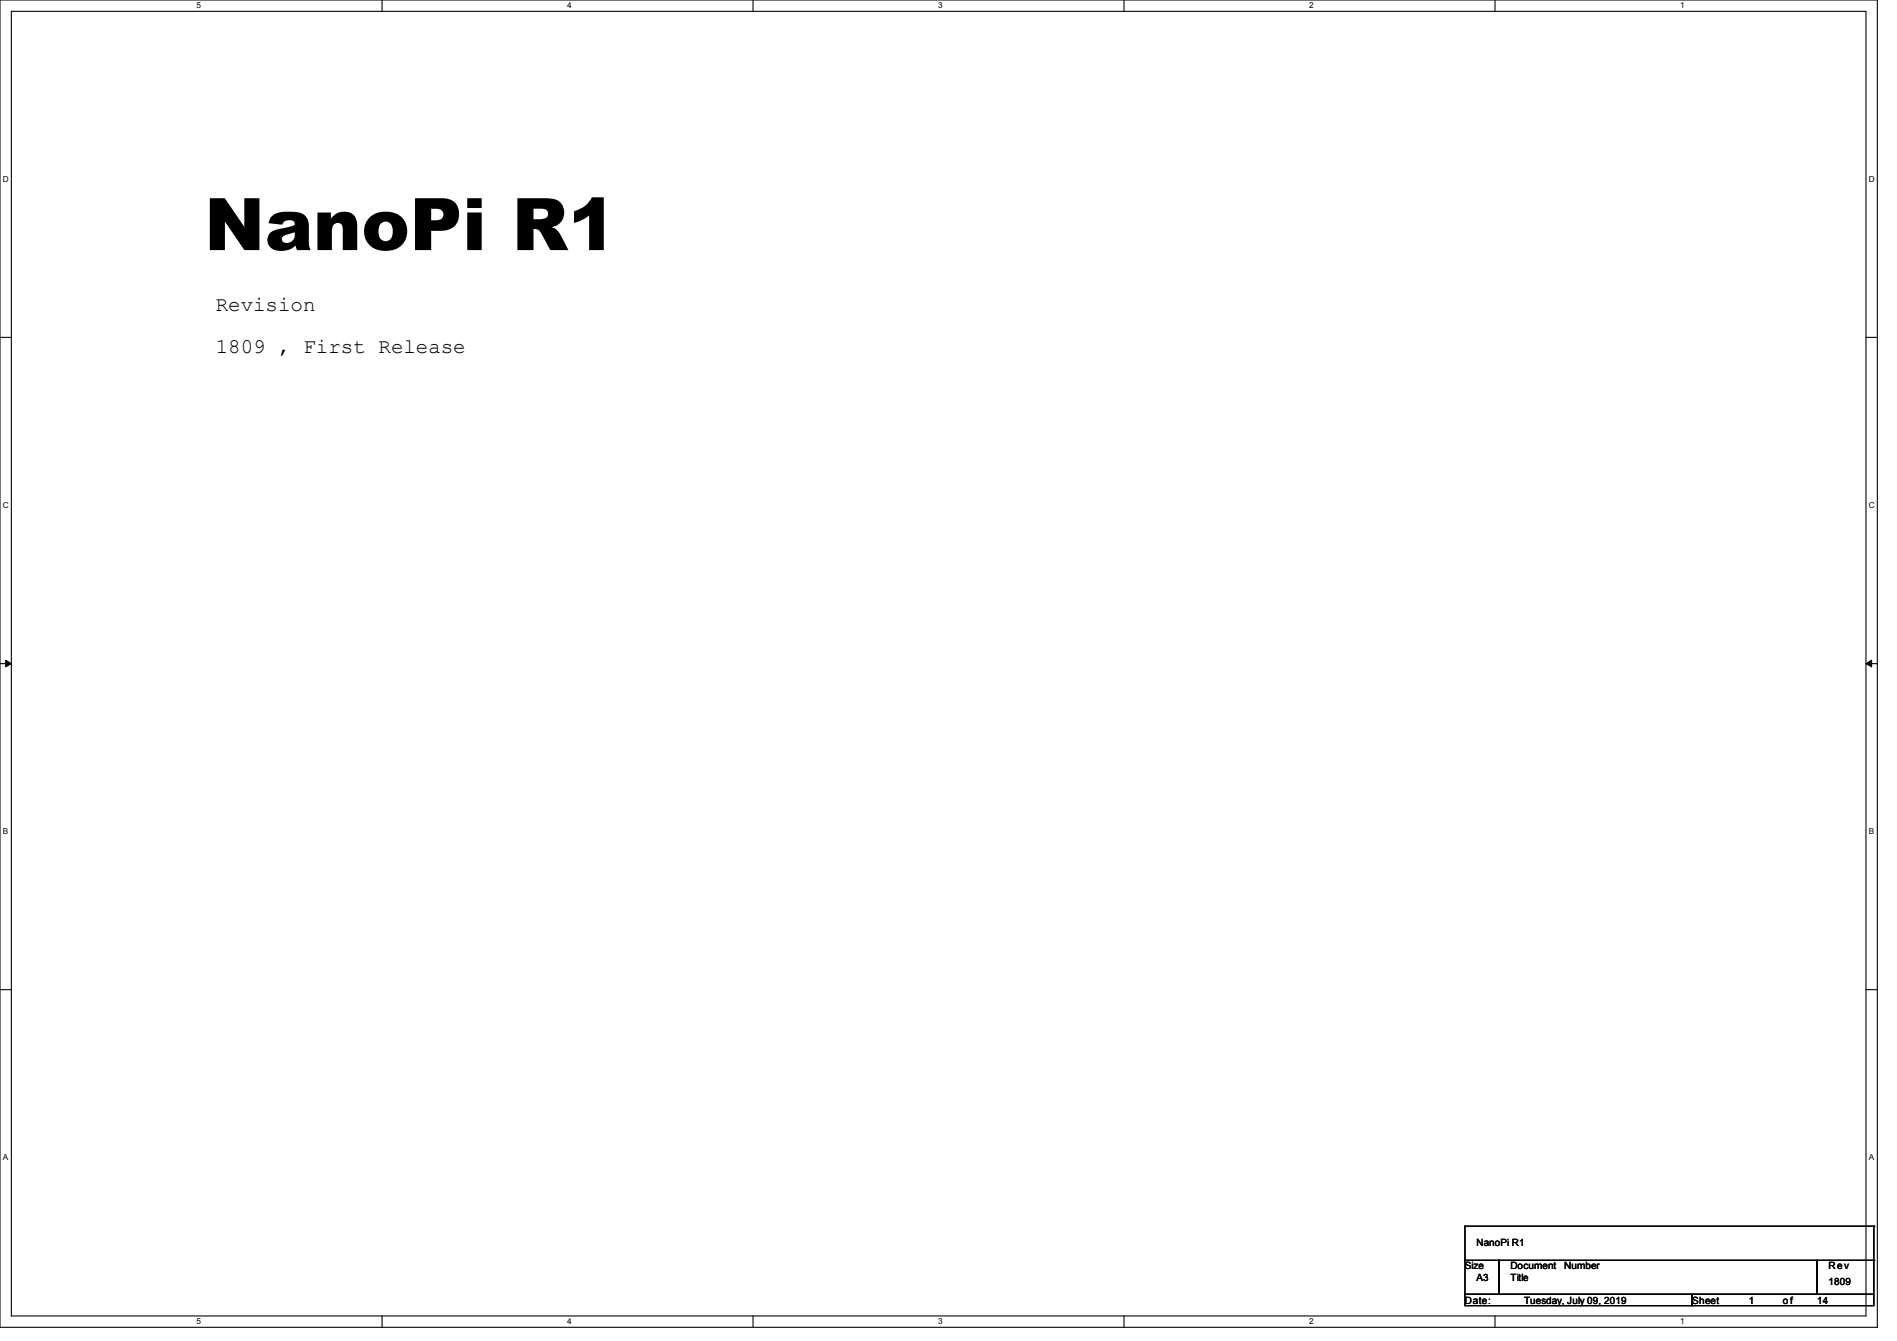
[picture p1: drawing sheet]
<svg xmlns="http://www.w3.org/2000/svg" width="297mm" height="210mm" viewBox="0 0 297 210" stroke-linecap="round" stroke-linejoin="round" font-family="sans-serif">
<defs><g id="words">
<text font-size="11.3" x="32" y="39.2">NanoPi R1</text>
<g font-size="3.3">
<text x="33.8" y="48.8">Revision</text>
<text x="33.8" y="55.3">1809 , First Release</text>
</g>
<g font-size="1.6">
<text x="231.2" y="195.1">NanoPi R1</text>
<text x="229.4" y="198.8">Size</text>
<text x="231.2" y="200.6">A3</text>
<text x="236.5" y="198.8">Document</text>
<text x="236.5" y="200.6">Title</text>
<text x="244.9" y="198.8">Number</text>
<text x="286.3" y="198.8">Rev</text>
<text x="286.3" y="201.3">1809</text>
<text x="229.4" y="204.1">Date:</text>
<text x="238.6" y="204.1">Tuesday, July 09, 2019</text>
<text x="264.9" y="204.1">Sheet</text>
<text x="273.8" y="204.1">1</text>
<text x="279.1" y="204.1">o f</text>
<text x="284.5" y="204.1">14</text>
</g>
<g font-size="1.3">
<text x="30.8" y="1.3">5</text>
<text x="88.8" y="1.3">4</text>
<text x="146.9" y="1.3">3</text>
<text x="205" y="1.3">2</text>
<text x="263.1" y="1.3">1</text>
<text x=".5" y="28.4">D</text>
<text x="292.6" y="28.4">D</text>
<text x=".5" y="79.5">C</text>
<text x="292.6" y="79.5">C</text>
<text x=".5" y="130.6">B</text>
<text x="292.6" y="130.6">B</text>
<text x=".5" y="181.7">A</text>
<text x="292.6" y="181.7">A</text>
<text x="30.8" y="207.4">5</text>
<text x="88.8" y="207.4">4</text>
<text x="146.9" y="207.4">3</text>
<text x="205" y="207.4">2</text>
<text x="263.1" y="207.4">1</text>
</g>
</g></defs>
<path d="M0 0h293.9v207.9h-293.9zM1.8 1.8h290.3v204.3h-290.3z" fill="none" stroke="#000" stroke-width=".17"/>
<g fill="#fff">
<path d="M30.8 .2h.7v1.4h-.7z"/>
<path d="M30.8 206.2h.7v1.4h-.7z"/>
</g>
<path d="M59.8 0v1.8M59.8 206.1v1.8" fill="none" stroke="#000" stroke-width=".17"/>
<g fill="#fff">
<path d="M88.8 .2h.7v1.4h-.7z"/>
<path d="M88.8 206.2h.7v1.4h-.7z"/>
</g>
<path d="M117.9 0v1.8M117.9 206.1v1.8" fill="none" stroke="#000" stroke-width=".17"/>
<g fill="#fff">
<path d="M146.9 .2h.7v1.4h-.7z"/>
<path d="M146.9 206.2h.7v1.4h-.7z"/>
</g>
<path d="M176 0v1.8M176 206.1v1.8" fill="none" stroke="#000" stroke-width=".17"/>
<g fill="#fff">
<path d="M205 .2h.7v1.4h-.7z"/>
<path d="M205 206.2h.7v1.4h-.7z"/>
</g>
<path d="M234.1 0v1.8M234.1 206.1v1.8" fill="none" stroke="#000" stroke-width=".17"/>
<g fill="#fff">
<path d="M263.1 .2h.6v1.4h-.6z"/>
<path d="M263.1 206.2h.6v1.4h-.6z"/>
<path d="M.5 27.3h.9v1.4h-.9z"/>
<path d="M292.6 27.3h.9v1.4h-.9z"/>
<path d="M.5 78.4h.9v1.4h-.9z"/>
<path d="M292.6 78.4h.9v1.4h-.9z"/>
</g>
<path d="M0 52.8h1.8M292.1 52.8h1.8" fill="none" stroke="#000" stroke-width=".17"/>
<g fill="#fff">
<path d="M.5 129.5h.8v1.4h-.8z"/>
<path d="M292.6 129.5h.8v1.4h-.8z"/>
</g>
<path d="M0 103.9h1.8M292.1 103.9h1.8" fill="none" stroke="#000" stroke-width=".17"/>
<path d="M.9 103.4l.9 .5-.9 .5zM292.1 103.9l.9-.5v1z" fill="#000" stroke="#000" stroke-width=".16"/>
<g fill="#fff">
<path d="M.5 180.5h.8v1.4h-.8z"/>
<path d="M292.6 180.5h.8v1.4h-.8z"/>
</g>
<g fill="none" stroke="#000" stroke-width=".17">
<path d="M0 155h1.8M292.1 155h1.8M229.4 197.4h5.3v5.3h-5.3zM229.4 192h.1M229.4 192v5.4M229.4 192h64M234.7 197.4h49.8v5.3h-49.8zM284.5 197.4h8.9v5.3h-8.9zM293.4 192h.1M293.4 197.4h.1M293.4 192v5.4M229.4 202.7h35.5v1.8h-35.5z"/>
<path d="M264.9 202.7h28.5v1.8h-28.5z"/>
</g>
<use href="#words"/>
</svg>
